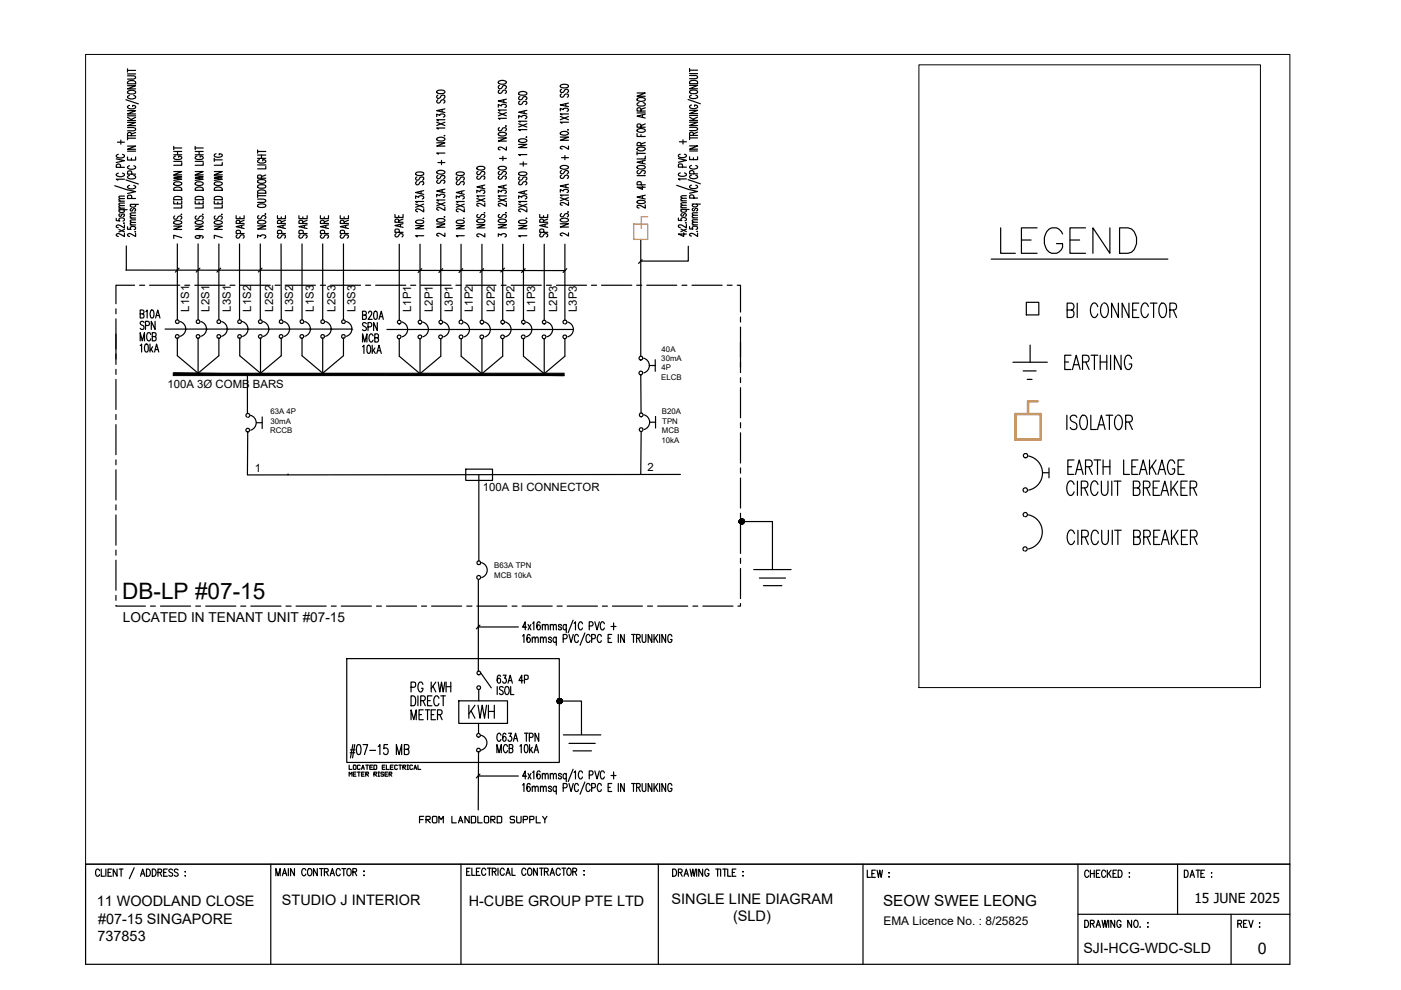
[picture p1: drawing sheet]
<svg xmlns="http://www.w3.org/2000/svg" width="297mm" height="210mm" viewBox="0 0 297 210" stroke-linecap="round" stroke-linejoin="round" font-family="sans-serif">
<defs><g id="words">
<text font-size="4.8" x="25.9" y="126.9">DB-LP #07-15</text>
<text font-size="3.4" x="266.7" y="202.2">0</text>
<text font-size="3.2" x="187.2" y="192.1">SEOW SWEE LEONG</text>
<g font-size="3.1">
<text x="59.8" y="191.9">STUDIO J INTERIOR</text>
<text x="142.4" y="191.6">SINGLE LINE DIAGRAM</text>
<text x="20.5" y="192.2">11 WOODLAND CLOSE</text>
<text x="20.8" y="195.9">#07-15 SINGAPORE</text>
<text x="99.4" y="192.1">H-CUBE GROUP PTE LTD</text>
<text x="155.4" y="195.2">(SLD)</text>
<text x="20.7" y="199.5">737853</text>
</g>
<text font-size="3" x="229.7" y="202">SJI-HCG-WDC-SLD</text>
<g font-size="2.9">
<text x="26.1" y="131.9">LOCATED IN TENANT UNIT #07-15</text>
<text x="253.2" y="191.4">15 JUNE 2025</text>
</g>
<text font-size="2.5" x="187.3" y="196.2">EMA Licence No. : 8/25825</text>
<g font-size="2.4">
<text x="40.1" y="66" transform="rotate(-90 40.1 66)">L1S1</text>
<text x="44.4" y="66" transform="rotate(-90 44.4 66)">L2S1</text>
<text x="48.9" y="66" transform="rotate(-90 48.9 66)">L3S1</text>
<text x="53.3" y="66" transform="rotate(-90 53.3 66)">L1S2</text>
<text x="57.9" y="66" transform="rotate(-90 57.9 66)">L2S2</text>
<text x="62.2" y="66" transform="rotate(-90 62.2 66)">L3S2</text>
<text x="66.5" y="66" transform="rotate(-90 66.5 66)">L1S3</text>
<text x="71.1" y="66" transform="rotate(-90 71.1 66)">L2S3</text>
<text x="75.4" y="66" transform="rotate(-90 75.4 66)">L3S3</text>
<text x="87.2" y="66.2" transform="rotate(-90 87.2 66.2)">L1P1</text>
<text x="91.8" y="66.2" transform="rotate(-90 91.8 66.2)">L2P1</text>
<text x="96" y="66.2" transform="rotate(-90 96 66.2)">L3P1</text>
<text x="100.3" y="66.2" transform="rotate(-90 100.3 66.2)">L1P2</text>
<text x="104.9" y="66.2" transform="rotate(-90 104.9 66.2)">L2P2</text>
<text x="109.1" y="66.2" transform="rotate(-90 109.1 66.2)">L3P2</text>
<text x="113.5" y="66.2" transform="rotate(-90 113.5 66.2)">L1P3</text>
<text x="118.1" y="66.2" transform="rotate(-90 118.1 66.2)">L2P3</text>
<text x="122.3" y="66.2" transform="rotate(-90 122.3 66.2)">L3P3</text>
<text x="35.5" y="82.2">100A 3Ø COMB BARS</text>
<text x="54" y="100">1</text>
<text x="137.3" y="99.8">2</text>
<text x="102.3" y="104.2">100A BI CONNECTOR</text>
</g>
<g font-size="1.7">
<text x="140.2" y="76.5">30mA</text>
<text x="140.3" y="74.6">40A</text>
<text x="140.2" y="80.5">ELCB</text>
<text x="140.3" y="78.5">4P</text>
<text x="57.3" y="87.9">63A 4P</text>
<text x="57.3" y="89.9">30mA</text>
<text x="140.3" y="87.9">B20A</text>
<text x="140.4" y="89.9">TPN</text>
<text x="57.3" y="91.9">RCCB</text>
<text x="140.3" y="93.9">10kA</text>
<text x="140.3" y="91.9">MCB</text>
<text x="104.8" y="120.4">B63A TPN</text>
<text x="104.8" y="122.5">MCB 10kA</text>
</g>
</g></defs>
<!-- layer: PDF_Solid Fills -->
<path d="M36.7 79.1l82.9 .5v-.5zM36.7 79.1l82.9 .5h-82.9z" fill="#000" stroke="#000" stroke-width=".21"/>
<!-- layer: PDF_Geometry -->
<g fill="none" stroke="#000" stroke-width=".25">
<path d="M27 18.2h1.8l-1.8 .6h1.8M27 15.7h1.8M27 14.9h1.8M27 19.4a1.35 1.35 0 0 1 1.8 0 .92 .92 0 0 1-1.5 .4l-.3-.2zM27 16.1h1.5l.3 .3-.1 .2-.4 .2h-1.3M27 14.6v.7M27.1 17.3a1.21 1.21 0 0 1 1.7 .1v.4h-1.8zM92.6 19.4a1.36 1.36 0 0 1 1.7 0 1.05 1.05 0 0 1-1.6 .3zM105.7 17.3a1.38 1.38 0 0 1 1.7 0 1 1 0 0 1-1.7 .3zM105.9 19.1a.36 .36 0 0 0-.3 .3 .36 .36 0 0 0 .3 .4l.4-.1a.63 .63 0 0 1 .4-.5 .63 .63 0 0 1 .7 .2l-.3 .4M105.9 18.1a.36 .36 0 0 0-.3 .4 .36 .36 0 0 0 .3 .3h.3l.5-.6a.41 .41 0 0 1 .5 0 .41 .41 0 0 1 .2 .4l-.3 .2M110 19.6a1.37 1.37 0 0 1 1.7 .1 1.08 1.08 0 0 1-1.7 .3z"/>
<path d="M118.9 18.1a1.42 1.42 0 0 1 1.6 .1 1.08 1.08 0 0 1-1.6 .3zM119 19.9l-.1 .1a.39 .39 0 0 0 .1 .6 .39 .39 0 0 0 .5-.2l.3-.4h.6a.36 .36 0 0 1-.1 .6M119 18.9a.37 .37 0 0 0-.1 .6h.6l.3-.5 .5-.1a.36 .36 0 0 1 .1 .6l-.1 .1M135.1 19.7h1.7l-1.7 .7h1.7M146.2 16h1.4l.3 .3-.3 .3-1.4 .1M146.2 14.5v.7M146.2 18.1h1.7l-1.7 .7h1.7M146.2 15.6h1.7M146.2 14.9h1.7M146.3 19.3a1.37 1.37 0 0 1 1.6 .1v.2a1.3 1.3 0 0 1-1.7 0zM146.3 17.2a1.28 1.28 0 0 1 1.6 .2v.3h-1.7zM24.3 39.4l2.7 .8"/>
<path d="M24.6 33.7l1.8 .4-1.8 .4M24.9 30.1h1.5M25.1 36.7l-.5 .3v.2a1.36 1.36 0 0 0 1.8 0 .38 .38 0 0 0-.4-.5M25.1 32.7l-.5 .3a1.08 1.08 0 0 0 1.8 .2l-.1-.3-.3-.2M25.6 35.5l-.2-.6-.4-.1-.4 .2v.5h1.8M25.6 29.7v.9M26.4 38h-1.8l.4 .2M26.7 38.1l2.6 .9M26.7 21.2l2.6 .8M27 33.3v.6h1.8v-.6M27 31h1.8l-1.8 .7h1.8M27 26h1.8l-1.8 .6h1.8"/>
<path d="M27 23.5h1.8l-1.8 .7h1.8M27 32.1h1.8M27 29.3h1.8M27 25.6h1.8M27 24.6h1.8M27 24.9l1.2 .7M27 27h1.3l.5 .3-.3 .4h-1.5M27 28.9v.7M27.5 22.4l-.5 .2a1.03 1.03 0 0 0 1.7 .3l.1-.3-.3-.2h-.4v.2M27.5 39.3l-.5 .2v.3a1.43 1.43 0 0 0 1.8 0v-.3l-.4-.2M27.5 37.2l-.5 .3a1.12 1.12 0 0 0 1.8 .1l-.1-.3-.3-.1M27.5 35.1l-.5 .3a1.05 1.05 0 0 0 1.7 .3l.1-.3-.4-.3"/>
<path d="M27.5 20.2l-.5 .3a1.08 1.08 0 0 0 1.7 .3l.1-.3-.4-.3M27.9 28.8l-.2-.7h-.5l-.2 .2v.5h1.8M27.9 33.5v.4M27.9 36.9v-.6h-.8l-.1 .6h1.8M28.8 24.9l-1 .4M28.8 28.1l-.9 .3M36.8 36.4h1.7l-1.7 .7h1.7M36.8 34.2h1.7M36.8 32.8h1.7M36.8 31.4h1.7M36.8 37.2l1.7 .3-1.7 .2 1.7 .3-1.7 .3M36.8 32.1h1.7"/>
<path d="M36.8 31v.7M36.9 39.9a1.19 1.19 0 0 1 1.6 .1v.4h-1.7zM36.9 38.7a1.52 1.52 0 0 1 1.6 .1v.2a1.25 1.25 0 0 1-1.7 0zM37.2 33.1l-.4 .2a.97 .97 0 0 0 1.5 .4l.2-.2v-.3l-.6-.1v.2M37.6 32.1v.7M38.5 34.5v.5h-1.7M41.4 36.4h1.7l-1.7 .7h1.7M41.4 34.2h1.7M41.4 32.8h1.7M41.4 31.4h1.7M41.4 37.2l1.7 .3-1.7 .2 1.7 .3-1.7 .3M41.4 32.1h1.7"/>
<path d="M41.4 31v.7M41.5 39.9a1.19 1.19 0 0 1 1.6 .1v.4h-1.7zM41.5 38.7a1.52 1.52 0 0 1 1.6 .1 1.01 1.01 0 0 1-1.6 .3zM41.8 33.1l-.3 .1-.1 .3a1.38 1.38 0 0 0 1.7 0l-.2-.4h-.5v.2M42.2 32.1v.7M43.1 34.5v.5h-1.7M45.4 36.4h1.7l-1.7 .7h1.7M45.4 33.9h1.7M45.4 37.2l1.7 .3-1.7 .2 1.7 .3-1.7 .3M45.4 33.5v.7M45.5 39.9a1.19 1.19 0 0 1 1.6 .1v.4h-1.7zM45.5 38.7a1.52 1.52 0 0 1 1.6 .1 1.01 1.01 0 0 1-1.6 .3z"/>
<path d="M45.8 32.6l-.4 .2a.98 .98 0 0 0 1.6 .3v-.4l-.5-.1v.2M47.1 34.5v.5h-1.7M54.6 32.1h1.8M54.6 35h1.8M54.6 33.6h1.8M54.6 31.8v.7M54.6 32.9h1.8M54.7 39.3a1.57 1.57 0 0 1 1.7 .1 1.08 1.08 0 0 1-1.7 .3zM54.7 38.3a1.57 1.57 0 0 1 1.7 .1 1.08 1.08 0 0 1-1.7 .3zM55 33.9l-.4 .2a.96 .96 0 0 0 1.5 .4l.3-.2-.1-.3-.6-.1v.2M55.4 37.8v-.6h-.7l-.1 .6h1.8M55.4 32.9v.7"/>
<path d="M56.4 35.2v.6h-1.8M56.4 37.1l-1 .3M88.1 36.7a1.4 1.4 0 0 1 1.7 0 .98 .98 0 0 1-1.6 .3zM88.4 38.5a.37 .37 0 0 0-.1 .6 .37 .37 0 0 0 .6-.1l.1-.3a.43 .43 0 0 1 .6-.2 .43 .43 0 0 1 .2 .6l-.2 .1M88.4 37.5a.37 .37 0 0 0-.1 .6 .37 .37 0 0 0 .6-.1l.1-.3a.43 .43 0 0 1 .6-.2 .43 .43 0 0 1 .2 .6l-.2 .1M92.6 24.7v-.5l.6 .3a.58 .58 0 0 1 .6-.3 .58 .58 0 0 1 .5 .4l-.3 .2M92.6 30.3h1.7l-1.7 .7h1.7M92.6 25.9l1.7 .7M92.6 36.4a1.36 1.36 0 0 1 1.7 0 1.01 1.01 0 0 1-1.6 .3zM92.6 29.4a1.36 1.36 0 0 1 1.7 0 1 1 0 0 1-1.6 .3zM92.8 34.5h1.5M92.8 38.2a.38 .38 0 0 0-.1 .6 .38 .38 0 0 0 .7-.1l.3-.5h.4a.35 .35 0 0 1 .2 .3 .35 .35 0 0 1-.2 .4"/>
<path d="M92.8 37.2a.38 .38 0 0 0-.1 .6 .38 .38 0 0 0 .7-.1l.3-.5h.4a.35 .35 0 0 1 .2 .4 .35 .35 0 0 1-.2 .3M92.8 21.2a.38 .38 0 0 0-.1 .6 .38 .38 0 0 0 .7-.2l.3-.4a.44 .44 0 0 1 .6 .2l-.2 .5M92.8 20.2a.38 .38 0 0 0-.1 .6 .38 .38 0 0 0 .7-.1l.3-.5 .5 .1a.37 .37 0 0 1-.1 .6M93.6 34v.9M93.7 23.2v.5M94.2 28.7l-.1 .1M94.3 32.5h-1.7l.3 .2M94.3 27.1h-1.7l.3 .3M94.3 25.4h-1.7l.3 .2M94.3 23.1l-1.7 .4 1.7 .4M94.3 25.9l-1.7 .7M96.8 36.6a1.52 1.52 0 0 1 1.6 .1 1.01 1.01 0 0 1-1.6 .3z"/>
<path d="M97 38.5a.36 .36 0 0 0-.2 .6h.5a.73 .73 0 0 1 1-.5l.1 .3-.2 .3M97 37.5l-.2 .1a.38 .38 0 0 0 0 .4 .38 .38 0 0 0 .3 .2l.2-.1a.73 .73 0 0 1 1-.5l.1 .4-.2 .2M101.2 35.4a1.52 1.52 0 0 1 1.6 .1 .97 .97 0 0 1-1.4 .4l-.3-.1zM101.4 37.3a.36 .36 0 0 0-.2 .6 .68 .68 0 0 0 .9-.6l.6 .1 .1 .3-.2 .3M101.4 36.4a.36 .36 0 0 0-.2 .5 .68 .68 0 0 0 .9-.5l.6 .1 .1 .3-.2 .2M102.2 39.4v.5M102.8 39.2l-1.7 .4 1.7 .4M105.6 29.2h1.8l-1.8 .7h1.8M105.6 23.9l1.8 .7M105.6 22.7v-.5l.7 .3a.56 .56 0 0 1 .6-.4 .56 .56 0 0 1 .5 .5l-.4 .2M105.7 35.4a1.52 1.52 0 0 1 1.7 .1v.3a1.32 1.32 0 0 1-1.8 0zM105.7 28.2a1.52 1.52 0 0 1 1.7 .1v.3a1.4 1.4 0 0 1-1.8 0z"/>
<path d="M105.9 33.6h1.5M105.9 37.3a.36 .36 0 0 0-.2 .6l.5 .1 .5-.7h.4a.35 .35 0 0 1 .3 .4 .35 .35 0 0 1-.3 .3M105.9 36.4a.36 .36 0 0 0-.2 .5l.5 .1a.73 .73 0 0 1 1.1-.5 .33 .33 0 0 1 .1 .3 .33 .33 0 0 1-.3 .2M105.9 27.1a.36 .36 0 0 0-.2 .6h.5l.3-.5a.41 .41 0 0 1 .6-.1 .41 .41 0 0 1 .2 .6l-.2 .1M106.6 33.1v.9M106.8 21.2v.5M106.8 39.4v.5M107.3 26.7h.1h-.2M107.4 39.2l-1.8 .4 1.8 .4M107.4 31.1v.7l-1.3-.6-.5 .2 .1 .3 .3 .1M107.4 25.1h-1.8l.4 .2M107.4 23.3h-1.8l.4 .3"/>
<path d="M107.4 21l-1.8 .4 1.8 .4M107.4 23.9l-1.8 .7M110 30.6h1.7l-1.7 .7h1.7M110 26.3l1.7 .6M110 25v-.5l.6 .3a.57 .57 0 0 1 .6-.3 .57 .57 0 0 1 .5 .4l-.3 .3M110 36.6a1.57 1.57 0 0 1 1.7 .1 1.08 1.08 0 0 1-1.7 .3zM110 29.6a1.57 1.57 0 0 1 1.7 .1v.2a1.36 1.36 0 0 1-1.7 0zM110.2 34.8h1.5M110.2 38.5a.36 .36 0 0 0-.2 .6h.6l.4-.5a.44 .44 0 0 1 .7 .2l-.3 .4M110.2 37.5l-.2 .1a.38 .38 0 0 0 0 .4 .38 .38 0 0 0 .4 .2l.2-.1a.62 .62 0 0 1 .4-.5 .62 .62 0 0 1 .7 .1l-.3 .5M110.2 21.5l-.2 .1a.38 .38 0 0 0 0 .4 .38 .38 0 0 0 .4 .2l.3-.2 .2-.4h.7a.36 .36 0 0 1-.2 .6M110.2 20.5a.39 .39 0 0 0-.2 .6h.5l.4-.5 .5-.1a.36 .36 0 0 1 .2 .6l-.2 .1"/>
<path d="M110.9 34.3v.9M111.1 23.5v.5M111.6 29l.1 .1h-.2M111.7 26.3l-1.7 .6M111.7 32.8h-1.7l.3 .2M111.7 27.5h-1.7l.3 .2M111.7 25.7h-1.7l.3 .2M111.7 23.4l-1.7 .4 1.7 .4M118.8 29.1h1.7l-1.7 .6h1.7M118.8 24.7l1.7 .7M118.8 23.5v-.5l.7 .2a.58 .58 0 0 1 .5-.3 .58 .58 0 0 1 .5 .5l-.3 .2M118.8 35.4a1.36 1.36 0 0 1 1.7 0v.2a1.35 1.35 0 0 1-1.7 0z"/>
<path d="M118.8 28.2a1.36 1.36 0 0 1 1.7 0v.2a1.35 1.35 0 0 1-1.7 0zM119 37.1a.39 .39 0 0 0-.1 .7 .39 .39 0 0 0 .6-.2l.3-.4 .5-.1a.36 .36 0 0 1 .2 .4 .36 .36 0 0 1-.2 .3M119 36.2a.34 .34 0 0 0-.1 .5l.5 .1 .4-.5 .5-.1a.36 .36 0 0 1 .2 .3 .36 .36 0 0 1-.2 .4M119 33.4h1.5M119.8 33v.9M120 22v.5M120 39.2v.5M120.4 27.5h.1h-.1M120.5 39.1l-1.7 .3 1.7 .4M120.5 31v.7l-.8-.6-.6-.1a.3 .3 0 0 0-.3 .3 .3 .3 0 0 0 .4 .3M120.5 25.9h-1.7l.3 .2M120.5 24.2h-1.7l.3 .2"/>
<path d="M120.5 21.9l-1.7 .4 1.7 .3M120.5 24.7l-1.7 .7M135.1 32.2v.6M135.1 28.3v.6h1.7M135.1 37.2h1.7M135.1 32.5h1.7M135.1 23.9h1.7M135.1 35.3a1.46 1.46 0 0 1 1.7 .1 1.1 1.1 0 0 1-1.7 .3zM135.1 31.4a1.42 1.42 0 0 1 1.7 .1 .98 .98 0 0 1-1.5 .4l-.2-.2zM135.1 27.5a1.38 1.38 0 0 1 1.7 0 .86 .86 0 0 1-1.3 .5 .38 .38 0 0 1-.4-.5zM135.1 20.9a1.46 1.46 0 0 1 1.7 .1v.2a1.36 1.36 0 0 1-1.7 0zM135.3 36.2h-.2a.4 .4 0 0 0 .2 .6 .4 .4 0 0 0 .5-.2l.2-.4h.6l.2 .2v.2l-.2 .3"/>
<path d="M135.5 21.8l-.4 .1v.3a1.43 1.43 0 0 0 1.7 0l-.1-.3-.3-.1M135.9 28.6v.3M135.9 30.9l-.1-.6h-.7v.6h1.7M135.9 27l-.1-.6h-.7v.6h1.7M135.9 23.5l-.1-.5-.2-.2-.5 .2v.5h1.7M136 39.2l-.2-.6h-.7v.6h1.7M136.2 24.4v.5M136.2 34.1v.5M136.2 39.4v.8l-1.1-.5h1.7M136.8 30.2l-.9 .3M136.8 26.3l-.9 .3M136.8 22.8l-.9 .4"/>
<path d="M136.8 34l-1.7 .4 1.7 .4M136.8 33.1v.6h-1.7M136.8 24.2l-1.7 .4 1.7 .4M143.5 39.3l2.6 .9M143.8 33.6l1.7 .4-1.7 .4M144 30.1h1.5M144.2 36.7l-.3 .1-.1 .3a1.38 1.38 0 0 0 1.7 0l-.1-.3-.3-.1M144.2 32.7l-.4 .2a.47 .47 0 0 0 .7 .5l.9-.2 .1-.3-.4-.2M144.7 35.4l-.1-.6h-.7l-.1 .6h1.7M144.8 29.6v.9M145.5 37.9h-1.7l.4 .3M145.9 38.1l2.6 .9"/>
<path d="M145.9 21.1l2.6 .9M146.2 24.8l1.1 .7M146.2 27h1.2l.5 .3-.1 .2-.4 .2h-1.2M146.2 28.9v.7M146.2 33.2v.7h1.7v-.7M146.2 30.9h1.7l-1.7 .7h1.7M146.2 25.9h1.7l-1.7 .7h1.7M146.2 23.4h1.7l-1.7 .7h1.7M146.2 25.5h1.7M146.2 32h1.7M146.2 29.2h1.7M146.2 24.5h1.7"/>
<path d="M146.6 22.3l-.4 .2a1.01 1.01 0 0 0 1.6 .3l.1-.3-.3-.2h-.3v.2M146.6 39.3l-.4 .2a1.03 1.03 0 0 0 1.6 .3v-.4l-.3-.1M146.6 37.1l-.4 .3a1.01 1.01 0 0 0 1.6 .3l.1-.3-.4-.3M146.6 35.1l-.4 .2a1.05 1.05 0 0 0 1.6 .3l.1-.3-.4-.2M146.6 20.2l-.4 .2a.92 .92 0 0 0 1.4 .4l.2-.1 .1-.3-.4-.2M147 33.5v.4M147 28.7l-.1-.6h-.6l-.1 .6h1.7M147.1 36.9l-.1-.6h-.7l-.1 .6h1.7M147.9 28l-.9 .4M147.9 24.8l-1 .5M24.6 46.3v.5h.8h-.1a.56 .56 0 0 1 .4-.7 .56 .56 0 0 1 .7 .4l-.1 .3-.2 .1M25.2 48.6l1.2 .6"/>
<path d="M25.2 44.1h1.2M25.2 42.7h1.2M25.2 44.5h1.8M25.5 45.4l-.3 .1 .3 .4 .2-.2 .2-.3h.4l.1 .3-.3 .2M25.5 44.5l-.3 .2a.62 .62 0 0 0 .6 .4 .62 .62 0 0 0 .6-.4l-.3-.2M26.3 47.3h-.1M26.4 43.6h-1.1l-.1 .3 .4 .2M26.4 43.1h-1.1l-.1 .2 .4 .3M26.4 42.1h-1.1l-.1 .3 .4 .3M26.4 41.6h-1.1l-.1 .3 .4 .2M26.4 49.5v.7l-1.2-.7-.4 .1-.2 .3 .5 .2M26.4 47.7v.7l-1.1-.7a.34 .34 0 0 0-.5 0 .34 .34 0 0 0 0 .5l.3 .1"/>
<path d="M26.4 48.6l-1.2 .6M26.7 57.3l93.1 .1M26.8 52.1v5.2M27 40.2l1.8 .4-1.8 .4M27 48.1v.5h.7a.54 .54 0 0 1 .4-.7 .54 .54 0 0 1 .7 .4l-.1 .3-.3 .1M27.6 47.7h1.2M27.6 46.2h1.2M27.6 43.3h1.7M27.9 44.2l-.3 .2 .1 .3h.3l.3-.4 .2-.1 .3 .2-.1 .3-.2 .1M27.9 43.3l-.3 .2a.61 .61 0 0 0 .6 .4 .61 .61 0 0 0 .6-.4l-.3-.2M27.9 42.1v-.6l-.5-.1-.4 .2v.5h1.8M28.7 49.1l-.1 .1"/>
<path d="M28.8 49.5v.7l-.9-.5a.42 .42 0 0 0-.5-.2 .42 .42 0 0 0-.3 .5l.4 .1M28.8 47.2h-1.1l-.1 .2 .3 .3M28.8 46.6h-.9l-.3 .2 .3 .4M28.8 45.7h-1.1l-.1 .3 .3 .2M28.8 45.1h-.9l-.3 .2 .3 .4M36.8 47.9h1.7l-1.7 .7h1.7M36.8 42.6v.6h1.7v-.6M36.9 41.8a1.32 1.32 0 0 1 1.6 .2v.3h-1.7zM36.9 47a1.32 1.32 0 0 1 1.6 .1 .96 .96 0 0 1-1.5 .3l-.2-.1zM37 45.8a.39 .39 0 0 0-.1 .6 .39 .39 0 0 0 .7-.1l.1-.3a.43 .43 0 0 1 .6-.2 .43 .43 0 0 1 .2 .6l-.2 .1M37.6 51.7v16.1M37.6 42.9v.3"/>
<path d="M38 56.9l-.8 .8M38.5 45.4l-.1 .1M38.5 50.4l-1.7-.5v.7M38.5 43.5v.6h-1.7M41.4 47.9h1.7l-1.7 .7h1.7M41.4 42.6v.6h1.7v-.6M41.5 41.8a1.32 1.32 0 0 1 1.6 .2v.3h-1.7zM41.5 47a1.32 1.32 0 0 1 1.6 .1 1.01 1.01 0 0 1-1.6 .3zM41.6 45.8a.39 .39 0 0 0-.1 .6h.5a.73 .73 0 0 1 1-.5l.1 .3-.2 .3M42 49.9l.4 .2a.49 .49 0 0 1-.4 .5 .49 .49 0 0 1-.6-.3 1.16 1.16 0 0 1 1.7 0l-.2 .2M42 51.7v16.1M42.2 42.9v.3"/>
<path d="M42.4 56.9l-.8 .8M43 45.4l.1 .1h-.2M43.1 43.5v.6h-1.7M45.4 47.9h1.7l-1.7 .7h1.7M45.4 42.6v.6h1.7v-.6M45.5 41.8a1.32 1.32 0 0 1 1.6 .2v.3h-1.7zM45.5 47a1.32 1.32 0 0 1 1.6 .1 1.01 1.01 0 0 1-1.6 .3zM45.6 45.8a.39 .39 0 0 0-.1 .6 .39 .39 0 0 0 .7-.1l.1-.3a.41 .41 0 0 1 .6-.2 .41 .41 0 0 1 .1 .6l-.1 .1M46.2 42.9v.3M46.4 51.7v16.1M46.8 56.9l-.8 .8M47 45.4l.1 .1h-.1"/>
<path d="M47.1 50.4l-1.7-.5v.7M47.1 43.5v.6h-1.7M50.1 45.7v.7h1.7v-.7M50.3 49.8a.38 .38 0 0 0-.1 .6 .38 .38 0 0 0 .6-.1l.3-.5h.4l.3 .2-.3 .5M50.8 51.7v16.1M50.9 46v.4M50.9 47.4l-.1-.6h-.6l-.1 .6h1.7M51 49.5l-.1-.6h-.7l-.1 .6h1.7M51.2 47.8v.5M51.8 46.7l-.9 .4M51.8 47.7l-1.7 .4 1.7 .4M54.6 47.9h1.8l-1.8 .7h1.8"/>
<path d="M54.6 41.5h1.8M54.6 47a1.44 1.44 0 0 1 1.8 0 .87 .87 0 0 1-1.4 .4l-.3-.1zM54.6 42.2h1.2l.5 .2 .1 .2-.3 .3h-1.5M54.6 41.1v.8M54.6 50.4v-.6l.7 .3a.57 .57 0 0 1 .6-.3 .57 .57 0 0 1 .5 .4l-.4 .3M54.7 40.5a1.33 1.33 0 0 1 1.7 .1v.4h-1.8zM54.7 43.4a1.46 1.46 0 0 1 1.7 .1 1.1 1.1 0 0 1-1.7 .3zM54.9 45.7a.36 .36 0 0 0-.2 .6l.5 .1 .5-.7h.4a.35 .35 0 0 1 .3 .4 .35 .35 0 0 1-.3 .3M55.2 51.7v16.1M55.5 56.9l-.7 .8M56.3 45.3l-.1 .1M58.8 45.7v.7h1.7v-.7"/>
<path d="M59.1 49.8a.38 .38 0 0 0-.2 .6 .38 .38 0 0 0 .6-.1l.4-.5h.4l.2 .2-.2 .5M59.6 51.7v16.1M59.6 47.4l-.1-.6h-.6l-.1 .6h1.7M59.6 46v.4M59.7 49.5l-.1-.6h-.7l-.1 .6h1.7M60 47.8v.5M60.5 47.7l-1.7 .4 1.7 .4M60.5 46.7l-.9 .4M63.4 45.7v.7h1.7v-.7M63.6 49.8a.36 .36 0 0 0-.2 .3 .36 .36 0 0 0 .2 .4l.4-.1 .5-.6a.44 .44 0 0 1 .6 .2l-.2 .5M64 51.7v16.1M64.2 46v.4"/>
<path d="M64.2 47.4l-.1-.6h-.7v.6h1.7M64.3 49.5l-.1-.6h-.8v.6h1.7M64.5 47.8v.5M65.1 46.7l-.9 .4M65.1 47.7l-1.7 .4 1.7 .4M67.9 45.7v.7h1.7v-.7M68.2 49.8a.38 .38 0 0 0-.1 .6 .38 .38 0 0 0 .6-.1l.1-.3a.43 .43 0 0 1 .6-.2 .43 .43 0 0 1 .2 .6l-.2 .1M68.4 51.7v16.1M68.8 47.4l-.2-.6-.3-.1-.4 .3v.4h1.7M68.8 46v.4M68.8 49.5v-.6h-.8l-.1 .6h1.7M69.1 47.8v.5"/>
<path d="M69.6 47.7l-1.7 .4 1.7 .4M69.6 46.7l-.8 .4M72.1 45.7v.7h1.8v-.7M72.4 49.8a.36 .36 0 0 0-.3 .3 .36 .36 0 0 0 .3 .4l.3-.1a.74 .74 0 0 1 1.1-.5 .34 .34 0 0 1-.2 .6M72.8 51.7v16.1M73 47.4l-.1-.6h-.7l-.1 .6h1.8M73 46v.4M73.1 49.5l-.1-.6h-.8l-.1 .6h1.8M73.3 47.8v.5M73.9 47.7l-1.8 .4 1.8 .4M73.9 46.7l-.9 .4M83.7 45.5v.6h1.8v-.6"/>
<path d="M84 49.5a.38 .38 0 0 0-.1 .7 .38 .38 0 0 0 .6-.2l.3-.4 .4-.1a.37 .37 0 0 1 .3 .4 .37 .37 0 0 1-.3 .3M84.5 47.1v-.5h-.7l-.1 .5h1.8M84.5 45.7v.4M84.7 49.3l-.2-.7h-.7l-.1 .7h1.8M84.7 51.8v16.1M84.9 47.6v.5M85.5 47.4l-1.8 .4 1.8 .4M85.5 46.4l-1 .4M88.1 47a1.32 1.32 0 0 1 1.7 0 1 1 0 0 1-1.6 .2zM88.1 42.1v-.6l.7 .3a.57 .57 0 0 1 .5-.3 .57 .57 0 0 1 .5 .4l-.3 .3M88.1 47.8h1.7l-1.7 .7h1.7M88.1 43.3l1.7 .6"/>
<path d="M89.1 51.8v16.1M89.3 40.6v.4M89.4 57l-.7 .8M89.8 46.3h-.1M89.8 43.3l-1.7 .6M89.8 50h-1.7l.3 .2M89.8 44.2v.7l-1-.5a.33 .33 0 0 0-.6 0 .33 .33 0 0 0 .2 .5h.1M89.8 42.7h-1.7l.3 .3M89.8 40.4l-1.7 .4 1.7 .4M92.6 41.7v-.5l.6 .3a.58 .58 0 0 1 .6-.3 .58 .58 0 0 1 .5 .4l-.3 .3M92.6 47.5h1.7l-1.7 .7h1.7M92.6 43l1.7 .6"/>
<path d="M92.6 46.6a1.44 1.44 0 0 1 1.7 0 1.01 1.01 0 0 1-1.6 .3zM93.5 51.8v16.1M93.7 40.2v.6M93.9 57l-.8 .8M94.2 45.9l-.1 .1M94.3 49.4v.7l-1.1-.6h-.4l-.2 .4 .4 .1M94.3 43.9v.7l-1.4-.7-.3 .3v.2l.4 .2M94.3 42.4h-1.7l.3 .3M94.3 40.1l-1.7 .4 1.7 .4M94.3 43l-1.7 .6M96.7 42.1v-.6l.7 .3a.55 .55 0 0 1 .5-.3 .55 .55 0 0 1 .5 .4l-.3 .3M96.7 47.8h1.7l-1.7 .7h1.7"/>
<path d="M96.7 43.3l1.7 .6M96.8 46.8a1.41 1.41 0 0 1 1.6 .2 1.03 1.03 0 0 1-1.6 .2zM97.8 51.8v16.1M97.9 40.6v.4M98.1 57l-.8 .8M98.3 46.3h.1M98.4 50h-1.7l.4 .2M98.4 44.2v.7l-.8-.5-.4-.1-.4 .1v.4l.3 .1M98.4 42.7h-1.7l.4 .3M98.4 40.4l-1.7 .4 1.7 .4M98.4 43.3l-1.7 .6M101.1 40.9v-.5l.7 .3a.5 .5 0 0 1 .5-.4 .5 .5 0 0 1 .4 .6l-.2 .1"/>
<path d="M101.1 47.6h1.7l-1.7 .7h1.7M101.1 42.1l1.7 .7M101.1 46.7a1.39 1.39 0 0 1 1.7 0 .91 .91 0 0 1-1.4 .4l-.3-.1zM101.4 45.5a.36 .36 0 0 0-.2 .5l.5 .1a.74 .74 0 0 1 1-.5l.1 .3-.2 .3M102.2 51.8v16.1M102.5 57l-.7 .8M102.7 45.1h-.1M102.8 49.5v.7l-.8-.5-.6-.1-.2 .1-.1 .3 .4 .2M102.8 43.1v.6l-1-.5a.36 .36 0 0 0-.6-.1 .36 .36 0 0 0 0 .6h.3M102.8 41.5h-1.7l.3 .3M102.8 42.1l-1.7 .7M105.6 47.6h1.8l-1.8 .7h1.8"/>
<path d="M105.6 42.1l1.8 .7M105.6 46.7a1.4 1.4 0 0 1 1.8 0v.3a1.4 1.4 0 0 1-1.8 0zM105.6 50.1v-.5l.7 .3a.57 .57 0 0 1 .6-.4 .57 .57 0 0 1 .5 .5l-.4 .2M105.6 40.9v-.5l.7 .3a.56 .56 0 0 1 .6-.4 .56 .56 0 0 1 .5 .5l-.4 .2M105.9 45.5a.36 .36 0 0 0-.2 .5l.5 .1 .3-.5a.41 .41 0 0 1 .6-.1 .41 .41 0 0 1 .2 .5l-.2 .2M106.6 51.8v16.1M106.9 56.9l-.7 .8M107.3 45.1h.1h-.2M107.4 43.1v.6l-1.1-.5h-.6l-.1 .3 .4 .2M107.4 41.5h-1.8l.4 .3M107.4 42.1l-1.8 .7M110 47.8h1.7l-1.7 .7h1.7"/>
<path d="M110 43.3l1.7 .6M110 42.1v-.6l.6 .3a.57 .57 0 0 1 .6-.3 .57 .57 0 0 1 .5 .4l-.3 .3M110 46.8a1.46 1.46 0 0 1 1.7 .2 1.13 1.13 0 0 1-1.7 .1zM111 51.8v16.1M111.1 40.6v.4M111.3 57l-.7 .8M111.6 46.3h.1h-.2M111.7 43.3l-1.7 .6M111.7 50h-1.7l.3 .2M111.7 44.2v.7l-.8-.5-.6-.1a.31 .31 0 0 0-.3 .3 .31 .31 0 0 0 .4 .3M111.7 42.7h-1.7l.3 .3M111.7 40.4l-1.7 .4 1.7 .4"/>
<path d="M114.4 45.5v.6h1.7v-.6M114.7 49.5a.37 .37 0 0 0-.2 .7 .37 .37 0 0 0 .7-.2l.1-.3a.4 .4 0 0 1 .6-.1 .4 .4 0 0 1 0 .6M115.2 45.7v.4M115.2 47.1v-.5h-.7l-.1 .5h1.7M115.3 49.3l-.1-.7h-.7l-.1 .7h1.7M115.4 51.8v16.1M115.6 47.6v.5M116.1 46.4l-.9 .4M116.1 47.4l-1.7 .4 1.7 .4M118.8 47.4h1.7l-1.7 .7h1.7M118.8 41.9l1.7 .7M118.8 40.8v-.6l.7 .3a.57 .57 0 0 1 .5-.4 .57 .57 0 0 1 .5 .5l-.3 .2"/>
<path d="M118.8 46.6a1.36 1.36 0 0 1 1.7 0 1.03 1.03 0 0 1-1.6 .3zM119 45.3a.38 .38 0 0 0-.1 .6 .38 .38 0 0 0 .6-.1l.3-.4 .5-.1a.36 .36 0 0 1 .2 .3 .36 .36 0 0 1-.2 .4M119.8 51.8v16.1M120.2 57l-.8 .8M120.4 44.9l.1 .1h-.1M120.5 49.4v.6l-.8-.5-.6-.1a.32 .32 0 0 0-.3 .3 .32 .32 0 0 0 .4 .3M120.5 42.9v.6a1.86 1.86 0 0 0-1.4-.5h-.2l-.1 .3 .4 .2M120.5 41.4h-1.7l.3 .2M120.5 41.9l-1.7 .7M135.1 42.6l.7-.1 .9 .1v.4l-.7 .2a.89 .89 0 0 1-.9-.3zM135.9 50.8v24.8M136.2 55.1l-.8 .7"/>
<path d="M136.2 41.5v.5M136.8 43.4v.7a1.86 1.86 0 0 0-1.4-.6l-.3 .1v.3l.4 .2M136.8 41.4l-1.7 .4 1.7 .4M143.8 46.2v.5h.7a.55 .55 0 0 1 .4-.6 .55 .55 0 0 1 .6 .3l-.1 .3-.2 .1M144.4 44.4h1.7M144.4 48.6l1.1 .5M144.4 44.1h1.1M144.4 42.6h1.1M144.6 45.3l-.2 .2 .1 .3h.3l.2-.4 .3-.1 .2 .2-.1 .3h-.1M144.6 44.4l-.2 .2a.62 .62 0 0 0 .5 .4 .62 .62 0 0 0 .6-.4l-.2-.2M145 49.4v.7l-1.2-.5h1.7M145.4 47.2v.1"/>
<path d="M145.5 48.6l-1.1 .5M145.5 47.6v.7l-1-.6a.35 .35 0 0 0-.5 0 .35 .35 0 0 0 0 .5h.2M145.5 43.5l-1 .1-.1 .2 .3 .3M145.5 43l-1.1 .1 .3 .4M145.5 42l-1 .1-.1 .3 .3 .2M145.5 41.5l-1 .1-.1 .2 .3 .2M145.9 52.2v3.2h-10M146.2 48v.5h.7a.33 .33 0 0 1 .1-.5l.8 .1v.4l-.2 .1M146.2 40.2l1.7 .4-1.7 .4M146.8 43.3h1.7M146.8 47.7h1.1M146.8 46.2h1.1"/>
<path d="M147 44.2l-.2 .2 .2 .3 .4-.5h.4a.31 .31 0 0 1-.2 .5M147 43.3l-.2 .2a.59 .59 0 0 0 .5 .4 .59 .59 0 0 0 .6-.4l-.3-.2M147.1 42v-.4l-.2-.2h-.6l-.1 .6h1.7M147.8 49v.1M147.9 47.1l-1 .1-.1 .2 .3 .3M147.9 46.6h-1l-.1 .3 .3 .2M147.9 45.6l-1 .1-.1 .2 .3 .3M147.9 45.1h-1l-.1 .3 .3 .2M147.9 49.4v.7l-1-.6h-.5l-.2 .4 .4 .1M210.1 54.9h37.5M212.2 48.3v5.4h3.1M216.6 50.9h2"/>
<path d="M219.9 48.3h-3.3v5.4h3.3M225.3 49.6a1.87 1.87 0 0 0-1.8-1.4 1.87 1.87 0 0 0-1.8 1.4 3 3 0 0 0 1.3 4.1 1.84 1.84 0 0 0 2.3-2h-1.3M226.9 50.9h2M230.2 48.3h-3.3v5.4h3.3M235.3 48.3v5.4l-3.6-5.4v5.4M237.4 48.3h1.8a2.61 2.61 0 0 1 1.8 3.4 2.28 2.28 0 0 1-1.8 2h-1.8zM24.6 65.5v1M24.6 67.6v9.7M24.6 78.3v1.1M28.5 60.5h-3.9v3.9M29.6 60.5h1.1M29.7 66.5h.5l.3 .2v.4l-.3 .3h-.5v-1.7l.8 .2v.5l-.3 .1"/>
<path d="M29.7 72.3v-1.8l.5 1.8 .4-1.8v1.8M29.7 73.3l.3-.4v1.7M30.5 68.4a.41 .41 0 0 0-.6-.2 .41 .41 0 0 0 .1 .7l.3 .1a.45 .45 0 0 1 .1 .7 .45 .45 0 0 1-.7-.1M30.8 73l.3-.1a1.03 1.03 0 0 1 .3 1.4l-.1 .3h-.3a1.32 1.32 0 0 1-.2-1.6zM30.8 69l.8-.1-.1-.7-.7-.1v1.8M30.9 66.1l.3-.4v1.7M31.7 60.5h6.4M31.8 72.9v1.7M32 70.9a.46 .46 0 0 0-.6-.4 .46 .46 0 0 0-.3 .7v.4a.46 .46 0 0 0 .3 .7 .46 .46 0 0 0 .6-.5M32 74l.4 .6M32 65.8l.3-.1a1.16 1.16 0 0 1 0 1.7h-.3l-.2-.7zM32.3 71.4l.7 .1v.6l-.2 .2h-.5v-1.8l.7 .1 .1 .4-.3 .4"/>
<path d="M32.4 73.5l-.6 .8M32.8 74.6l.4-1.7 .5 1.7M32.9 68.1v1.8l-.8-1.8v1.8M32.9 74.1h.6M33 67.4l.5-1.7 .4 1.7M33.2 66.9h.5M35 69.8h4.3M38.2 68.2a1.62 1.62 0 0 1 1.2 1.5 1.62 1.62 0 0 1-1.2 1.6M39.2 60.5h1M39.4 69.8h4.3M41.3 60.5h6.4M42.6 68.2a1.62 1.62 0 0 1 1.2 1.5 1.62 1.62 0 0 1-1.2 1.6"/>
<path d="M43.8 69.8h4.3M47 68.2a1.62 1.62 0 0 1 1.2 1.5 1.62 1.62 0 0 1-1.2 1.6M48.2 69.8h4.3M48.8 60.5h1M50.9 60.5h6.4M51.4 68.2a1.64 1.64 0 0 1 1.2 1.5 1.64 1.64 0 0 1-1.2 1.6M52.5 79.6v8.1M52.6 69.8h4.3M55.8 68.2a1.64 1.64 0 0 1 1.2 1.5 1.64 1.64 0 0 1-1.2 1.6M57 69.8h8.8M58.3 60.5h1.1M60.2 68.2a1.64 1.64 0 0 1 1.2 1.5 1.64 1.64 0 0 1-1.2 1.6"/>
<path d="M60.5 60.5h6.4M64.6 68.2a1.62 1.62 0 0 1 1.2 1.5 1.62 1.62 0 0 1-1.2 1.6M65.8 69.8h4.4M67.9 60.5h1.1M69 68.2a1.62 1.62 0 0 1 1.2 1.5 1.62 1.62 0 0 1-1.2 1.6M70 60.5h6.4M70.2 69.8h4.4M73.4 68.2a1.62 1.62 0 0 1 1.2 1.5 1.62 1.62 0 0 1-1.2 1.6M76.9 66.8l.7 .2v.5l-.2 .2h-.5v-1.7h.5l.2 .2v.4l-.2 .2M76.9 72.5v-1.7l.4 1.7 .5-1.7v1.7M76.9 73.5l.3-.3v1.7M77.5 60.5h1.1"/>
<path d="M77.7 68.6a.41 .41 0 0 0-.7-.2 .41 .41 0 0 0 .1 .7l.4 .3a.43 .43 0 0 1 0 .6 .43 .43 0 0 1-.6-.1M77.9 73.3l.3-.1a1.11 1.11 0 0 1-.1 1.7 1.54 1.54 0 0 1-.2-1.6zM78 69.3l.7-.1v-.7l-.7-.1v1.7M78.1 66.4l.1-.3 .4-.1 .2 .5-.8 1.2h.9M78.9 73.2v1.7M79.1 71.2l-.3-.4a.93 .93 0 0 0-.6 .9 .93 .93 0 0 0 .6 .8l.3-.4M79.2 74.3l.4 .6M79.4 66.1l.3-.1a.81 .81 0 0 1 .3 1l-.1 .6-.3 .1a1.41 1.41 0 0 1-.2-1.6zM79.5 71.6l.6 .1 .1 .5-.2 .3h-.5v-1.7h.5l.2 .2v.3l-.2 .3M79.5 73.8l-.6 .8M79.6 60.5h6.4M79.9 74.9l.5-1.7 .4 1.7"/>
<path d="M80 68.4v1.7l-.8-1.7v1.7M80.1 74.4h.6M80.4 67.7l.4-1.7 .5 1.7M80.5 67.1h.6M82 69.9h4.4M85.3 68.3a1.64 1.64 0 0 1 1.1 1.5 1.64 1.64 0 0 1-1.1 1.6M86.5 69.9h4.3M87.1 60.5h1M89.2 60.5h6.4M89.7 68.3a1.62 1.62 0 0 1 1.1 1.5 1.62 1.62 0 0 1-1.1 1.6M90.9 69.9h8.6M94 68.3a1.62 1.62 0 0 1 1.2 1.5 1.62 1.62 0 0 1-1.2 1.6"/>
<path d="M96.7 60.5h1.1M97.5 68.6a.41 .41 0 0 1 0-.6 .41 .41 0 0 1 .6 .1 .41 .41 0 0 1-.4 .6M98.3 68.3a1.64 1.64 0 0 1 1.2 1.5 1.64 1.64 0 0 1-1.1 1.6M98.8 60.5h6.4M99.6 69.9h4.3M102.8 68.3a1.64 1.64 0 0 1 1.2 1.5 1.64 1.64 0 0 1-1.2 1.6M104 69.9h4.3M106.3 60.5h1M107.2 68.3a1.62 1.62 0 0 1 1.2 1.5 1.62 1.62 0 0 1-1.2 1.6M108.4 60.5h6.4M108.4 69.9h4.3M111.6 68.3a1.62 1.62 0 0 1 1.2 1.5 1.62 1.62 0 0 1-1.2 1.6"/>
<path d="M112.8 69.9h4.3M115.9 60.5h1M116 68.3a1.62 1.62 0 0 1 1.2 1.5 1.62 1.62 0 0 1-1.2 1.6M117.2 69.9h4.3M118 60.5h6.4M119.6 68.6a.41 .41 0 0 1-.1-.6 .41 .41 0 0 1 .7 .1 .41 .41 0 0 1-.4 .6M120.4 68.3a1.62 1.62 0 0 1 1.2 1.5 1.62 1.62 0 0 1-1.2 1.6M125.4 60.5h1.1M127.5 60.5h6.4M135 60.5h1.1M136.5 75.9a1.62 1.62 0 0 1 1.2 1.6 1.62 1.62 0 0 1-1.2 1.6M137.1 60.5h6.4"/>
<path d="M137.7 77.5h1.2M138.9 76.3v2.4M144.6 60.5h1M146.7 60.5h6.4M154.2 60.5h1M156.3 60.5h.7v5.7M157 67.2v1.1M157 69.3v9.7M214.8 76.8h7.2M216.9 78.6h2.8M217.6 64.1h2.6v2.7h-2.6zM218.4 73.2v3.6"/>
<path d="M225.7 76.8h.9M226.3 65.7h.9a.87 .87 0 0 1 .5 .8 .87 .87 0 0 1-.5 .8h-.9v-3h.9a.78 .78 0 0 1 .5 .7 .78 .78 0 0 1-.5 .7M227.1 75.3h-1.4v3h1.4M227.4 78.3l.8-3 .8 3M227.7 77.3h1M228.4 64.3v3M229.5 76.8h.9a.76 .76 0 0 0 .5-.8 .76 .76 0 0 0-.5-.7h-.9v3M230.2 76.8l.7 1.5M231.3 75.3h1.5M232 75.3v3M232.7 65a.76 .76 0 0 0-.9-.7 2.14 2.14 0 0 0 0 3 .75 .75 0 0 0 .9-.7M233.3 76.8h1.4"/>
<path d="M233.3 75.3v3M234 64.3a1.15 1.15 0 0 1 1 1.5 1.15 1.15 0 0 1-1 1.5 2.19 2.19 0 0 1-.2-2.9M234.7 75.3v3M235.5 75.3v3M237.1 64.3v3l-1.4-3v3M237.7 75.3v3l-1.4-3v3M239.4 64.3v3l-1.5-3v3M239.9 76a.7 .7 0 0 0-.7-.7 .7 .7 0 0 0-.7 .7 2.1 2.1 0 0 0 .5 2.3 .87 .87 0 0 0 .9-1.1h-.5M240.1 65.7h.8M241.5 64.3h-1.4v3h1.4M243.5 65l-.2-.4-.5-.4a1.59 1.59 0 0 0-.8 2.1 .86 .86 0 0 0 1.1 .9l.4-.6M243.9 64.3h1.4"/>
<path d="M244.6 64.3v3M246.1 64.4l.2-.1a.94 .94 0 0 1 1 1.1 2.03 2.03 0 0 1-.6 1.9 .96 .96 0 0 1-1-1.1 2.21 2.21 0 0 1 .4-1.8zM248 65.7h.9a.77 .77 0 0 0 .6-.7 .77 .77 0 0 0-.6-.7h-.9v3M248.8 65.7l.7 1.6M24.6 80.4v6.4M24.6 87.9v1M24.6 90v6.4M24.6 97.5v1M24.6 99.6v6.4M52.3 88.4a.41 .41 0 0 1 0-.7 .41 .41 0 0 1 .6 .2 .41 .41 0 0 1-.3 .6M52.5 91.6v9M53.1 88.1a1.64 1.64 0 0 1 1.2 1.5 1.64 1.64 0 0 1-1.1 1.6"/>
<path d="M54.4 89.6h1.2M55.6 88.4v2.5M98.7 99.5h5.7v2.4h-5.7zM135.9 91.5v9M136.5 87.9a1.62 1.62 0 0 1 1.2 1.6 1.62 1.62 0 0 1-1.1 1.6M137.7 89.5h1.3M139 88.3v2.4M157 80.1v1M157 82.2v6.4M157 89.6v1.1M157 91.8v6.4M157 99.2v1.1"/>
<path d="M217.8 80.4h1M218.1 96.7a3.7 3.7 0 0 1 2.9 3.6 3.7 3.7 0 0 1-2.9 3.6M222.4 99.2v2.1M226.2 88v3.1M226.4 99h.8M227.7 97.5h-1.3v3.1h1.3M228.3 99.6h1M228.3 88.5a.72 .72 0 0 0-1.1-.3 .72 .72 0 0 0 .1 1.2l.6 .2a.77 .77 0 0 1 .4 1.1 .77 .77 0 0 1-1.2 .2l-.2-.3M229.3 88.2l.2-.2a.95 .95 0 0 1 1.1 1.2 1.97 1.97 0 0 1-.7 1.9 .74 .74 0 0 1-.9-.8 2.41 2.41 0 0 1 .3-2.1zM230.2 99h.9a.76 .76 0 0 0 .5-.8 .76 .76 0 0 0-.5-.7h-.9v3.1M230.9 99l.7 1.6M231.3 88v3.1h1.2"/>
<path d="M232 97.5h1.4M232.7 91.1l.8-3.1 .8 3.1M232.7 97.5v3.1M233 90.1h1M233.9 99h1.4M233.9 97.5v3.1M234.5 88h1.4M235.2 88v3.1M235.3 97.5v3.1M236.9 88a1.15 1.15 0 0 1 1.1 1.6 1.15 1.15 0 0 1-1.1 1.5 2.19 2.19 0 0 1-.2-2.9M238.2 97.5v3.1h1.3M238.7 89.5h.9a.76 .76 0 0 0 .5-.7 .76 .76 0 0 0-.5-.8h-.9v3.1"/>
<path d="M239.4 89.5l.7 1.6M240 99h.8M241.3 97.5h-1.3v3.1h1.3M241.9 99.6h1M243.7 97.5v3.1M244.2 98.8l.9 1.8M245.1 97.5l-1.4 2.1M245.8 99.6h1.1M249.1 98.2a.71 .71 0 0 0-1.2-.5 2.26 2.26 0 0 0 .2 2.9 .86 .86 0 0 0 1-1.2h-.6M249.8 99h.8M251.1 97.5h-1.3v3.1h1.3M24.6 107v1.1"/>
<path d="M24.6 109.2v6.4M24.6 116.6v1.1M24.6 118.8v6.3M61.1 100.7h.1M101.5 100.7v18.2M102.1 119.3a1.64 1.64 0 0 1 1.2 1.6 1.64 1.64 0 0 1-1.2 1.6M144.3 100.6l-91.8 .1M156.7 110.7l.7-.6zM156.9 110.2h.1M157 110.1l-.2 .3 .3-.3-.4 .3 .4-.3-.4 .3M157 110.2l-.2 .1M157 111l.7-.7z"/>
<path d="M157 111l.7-.7-.7 .7M157 101.4v6.3M157 108.8v1.1M157 110.9v6.4M157 118.4v1.1M157 111l.7-.6zM157.1 111l.6-.6zM157.1 110.1l-.4 .4M157.2 110.1l-.5 .5 .6-.5M157.3 110.6h6.5v10.2M157.3 111.1l.5-.5zM157.3 110.1l-.6 .6"/>
<path d="M157.5 110.1l-.7 .7zM157.5 111l.2-.2-.2 .2M157.5 110.1l-.7 .7M157.6 110.1l-.7 .8M157.6 110.2l-.7 .7M157.6 110.2l-.7 .7 .7-.7M157.6 110.2l-.6 .8M157.7 110.3l-.7 .7 .7-.7M157.7 110.8l-.1 .2M157.7 110.3l-.7 .7zM157.7 110.4l-.6 .7zM157.7 110.7l-.3 .4 .3-.4"/>
<path d="M157.7 110.8l-.3 .2M157.8 110.4l-.7 .7M157.8 110.7l-.4 .4 .3-.4M157.8 110.5l-.6 .6M157.8 110.5l-.5 .6M157.8 110.6l-.5 .5 .5-.5M217.1 116.8a.46 .46 0 0 1-.1-.8 .46 .46 0 0 1 .8 .2 .46 .46 0 0 1-.5 .6M217.2 104.3a.48 .48 0 0 1-.1-.8 .48 .48 0 0 1 .7 .2 .48 .48 0 0 1-.4 .7M217.2 109.5a.46 .46 0 0 1-.1-.7 .46 .46 0 0 1 .7 .2 .46 .46 0 0 1-.4 .6M218.1 109.2a3.7 3.7 0 0 1 2.9 3.6 3.7 3.7 0 0 1-2.9 3.6M221 100.2h1.4M227.7 102.7l-.1-.4-.5-.4a1.59 1.59 0 0 0-.9 2.1 .86 .86 0 0 0 1.1 .9l.4-.6"/>
<path d="M227.8 113.1a.76 .76 0 0 0-.9-.7 2.14 2.14 0 0 0 0 3 .75 .75 0 0 0 .9-.7M228 100.6l.8-3.1 .8 3.1M228.4 102v3M228.5 112.4v3.1M229.3 103.4h.9a.76 .76 0 0 0 .5-.7 .76 .76 0 0 0-.5-.7h-.9v3M229.3 113.9h.9a.76 .76 0 0 0 .6-.8 .76 .76 0 0 0-.6-.7h-.9v3.1M229.9 103.4l.8 1.6M230 113.9l.7 1.6M232.8 102.7a.76 .76 0 0 0-1-.7 2.14 2.14 0 0 0 0 3 .75 .75 0 0 0 1-.7M232.9 113.1a.7 .7 0 0 0-.7-.7 .7 .7 0 0 0-.7 .7 2.1 2.1 0 0 0 .5 2.4 .77 .77 0 0 0 .9-.8M233.5 102v2.2a.73 .73 0 0 0 .8 .8l.5-.4 .1-.4v-2.2M233.6 112.4l.1 2.6a.62 .62 0 0 0 .6 .5 .62 .62 0 0 0 .6-.5l.1-2.6"/>
<path d="M235.7 102v3M235.8 112.4v3.1M236.2 102h1.5M236.3 112.4h1.4M236.9 102v3M237 112.4v3.1M240.3 103.4h.9a.87 .87 0 0 1 .5 .8 .87 .87 0 0 1-.5 .8h-.9v-3h.9a.77 .77 0 0 1 .5 .7 .77 .77 0 0 1-.5 .7M240.4 113.9h.9a.85 .85 0 0 1 .5 .8 .85 .85 0 0 1-.5 .8h-.9v-3.1h.9a.76 .76 0 0 1 .5 .7 .76 .76 0 0 1-.5 .8M241.6 100.6l.8-3.1 .8 3.1M242.4 103.4h.9a.76 .76 0 0 0 .5-.7 .76 .76 0 0 0-.5-.7h-.9v3M242.5 113.9h.9a.77 .77 0 0 0 .5-.8 .77 .77 0 0 0-.5-.7h-.9v3.1M243.1 103.4l.7 1.6"/>
<path d="M243.2 113.9l.7 1.6M244.5 103.4h.8M244.6 113.9h.8M245.5 100.6l.8-3.1 .8 3.1M245.8 102h-1.3v3h1.3M245.9 112.4h-1.3v3.1h1.3M246.1 105l.9-3 .8 3M246.2 115.5l.8-3.1 .9 3.1M246.5 104h1M246.5 114.4h1M248.3 102v3M248.4 112.4v3.1"/>
<path d="M248.8 103.3l.9 1.7M248.9 113.7l.9 1.8M249.7 102l-1.4 2M249.8 112.4l-1.4 2M250.4 103.4h.8M250.5 113.9h.8M251.7 102h-1.3v3h1.3M251.8 112.4h-1.3v3.1h1.3M252.3 103.4h.9a.77 .77 0 0 0 .5-.7 .77 .77 0 0 0-.5-.7h-.9v3M252.4 113.9h.9a.76 .76 0 0 0 .5-.8 .76 .76 0 0 0-.5-.7h-.9v3.1M253 103.4l.7 1.6M253.1 113.9l.7 1.6"/>
<path d="M24.6 126.2v1.1M24.6 128.4v.1h6.2M31.9 128.5h1M34 128.5h6.4M41.5 128.5h1M43.6 128.5h6.4M51 128.5h1.1M53.2 128.5h6.4M60.6 128.5h1.1M62.8 128.5h6.4M70.2 128.5h1.1M72.4 128.5h6.3"/>
<path d="M73.5 139.6h45.1v22.1h-45.1zM79.8 128.5h1.1M81.9 128.5h6.4M89.4 128.5h1.1M91.5 128.5h6.4M99 128.5h1.1M101.1 128.5h6.4M101.3 122.8a.41 .41 0 0 1-.1-.7 .41 .41 0 0 1 .7 .2 .41 .41 0 0 1-.4 .5M101.4 132.9h8.5M101.4 122.8v19.5M101.8 132.6l-.8 .7M108.6 128.5h1"/>
<path d="M110.7 128.5h6.4M110.8 134.9l.3-.4v1.7M111.7 133h-.9l.6-1.2v1.7M112 132.4l.6 1.1M112.4 134.8l-.3-.3a1.16 1.16 0 0 0 0 1.7 .5 .5 0 0 0 .4-.6 .5 .5 0 0 0-.6-.4l-.2 .4M112.6 132.4l-.6 1.1M112.8 135.4l.3-.3 .3 .1 .1 1M112.8 135.1v1.1M112.9 132.2l.3-.4v1.7M113.5 135.4l.3-.3 .3 .1v1M114.5 132.1l-.2-.3a1.05 1.05 0 0 0-.1 1.7 .57 .57 0 0 0 .4-.5 .57 .57 0 0 0-.4-.5l-.4 .5M114.6 135.4l.2-.3 .3 .1 .1 1"/>
<path d="M114.6 135.1v1.1M115 132.7l.3-.3 .3 .1v1M115 132.4v1.1M115.2 135.4l.3-.3 .3 .1v1M115.6 132.7l.3-.3 .3 .1v1M116.7 132.7l.3-.3 .2 .1 .1 1M116.7 132.4v1.1M116.9 135.3l-.2-.2-.3 .1v.3l.3 .1a.33 .33 0 0 1 .1 .6 .33 .33 0 0 1-.5-.2M117.3 132.7l.2-.2h.4v1M117.9 135.3l-.2-.2a.54 .54 0 0 0-.5 .6 .54 .54 0 0 0 .6 .5l.1-.2M117.9 135.1v1.7M118.1 128.5h1.1"/>
<path d="M119 132.7a.31 .31 0 0 0-.3-.3 .31 .31 0 0 0-.3 .3v.1l.6 .3v.2a.31 .31 0 0 1-.3 .3 .31 .31 0 0 1-.3-.3M119.4 135.4l.7-.1 .2-.2-.2-.5-.7-.1v1.7M120.1 132.7l-.1-.2a.56 .56 0 0 0-.7 .4 .56 .56 0 0 0 .4 .6l.4-.2M120.1 132.4v1.7M120.3 128.5h6.4M120.6 134.5l.5 1.7 .4-1.7M121.5 131.5l-1 2.6M121.7 132.2l.3-.4v1.7M122.6 134.9v-.1a.38 .38 0 0 0-.5-.3 .38 .38 0 0 0-.3 .4v.9l.3 .4a.39 .39 0 0 0 .5-.4M123.5 132.3l-.3-.5a.91 .91 0 0 0-.6 .9 .91 .91 0 0 0 .6 .8l.3-.3M124 134.2l-1 2.6M124.9 132.7h.7l.1-.3-.1-.5-.7-.1v1.7"/>
<path d="M125.1 134.9a.46 .46 0 0 0-.6-.4 .46 .46 0 0 0-.2 .7v.4a.46 .46 0 0 0 .2 .6 .46 .46 0 0 0 .6-.4M125.4 135.4h.5l.3-.2v-.5l-.8-.2v1.7M126.1 131.8l.5 1.7 .5-1.7M127.5 134.9v-.1a.38 .38 0 0 0-.5-.3 .38 .38 0 0 0-.3 .4l-.1 .7 .4 .6a.39 .39 0 0 0 .5-.4M127.7 128.5h1.1M128.2 132.3a.46 .46 0 0 0-.6-.5 .46 .46 0 0 0-.3 .7l.2 1h.4l.3-.3M128.9 135.3h.5M129.5 132.8h1.1M129.7 134.5h-.8v1.7h.8M129.8 128.5h6.4M130.1 132.1v1.4M131.1 134.5v1.7"/>
<path d="M132.4 134.5v1.7l-.8-1.7v1.7M133.9 134.5h.8M134.3 134.5v1.7M135 135.3l.6-.1v-.6l-.6-.1v1.7M135.3 135.3l.4 .9M136.2 134.5v1.2l.3 .5a.4 .4 0 0 0 .4-.5v-1.2M137.3 128.5h1.1M138.2 134.5v1.7l-.8-1.7v1.7M138.7 134.5v1.7M139 135.2l.5 1M139.4 128.5h6.4M139.5 134.5l-.8 1.1"/>
<path d="M139.9 134.5v1.7M141.1 134.5v1.7l-.8-1.7v1.7M142.5 134.9a.46 .46 0 0 0-.6-.4 .46 .46 0 0 0-.3 .7v.4a.47 .47 0 0 0 .4 .6 .47 .47 0 0 0 .5-.6h-.3M146.9 128.5h1M149 128.5h6.4M157 128v.5h-.6M157 120.5v6.4M159.8 120.8h7.9M161 122.6h5.5M161.9 124.2h3.9M74.2 159.6h1M74.3 159h1"/>
<path d="M74.8 157.9l-.5 2.8M75.2 157.9l-.5 2.8M75.8 158l.3-.1a1.42 1.42 0 0 1 .4 1.7l-.1 .3-.4 .1a1.71 1.71 0 0 1-.2-2zM77 157.9h.9l-.6 2.1M78.4 159.1h1.2M80.2 158.3l.3-.4v2.1M82.2 157.9h-.8v.9a.63 .63 0 0 1 .8 0 .63 .63 0 0 1 0 .9 .47 .47 0 0 1-.4 .3 .47 .47 0 0 1-.5-.4M84 160v-2.1l.6 2.1 .6-2.1v2.1M85.7 158.9h.6a.6 .6 0 0 1 .4 .5 .6 .6 0 0 1-.4 .6h-.6v-2.1h.6l.4 .4a.44 .44 0 0 1-.4 .6M87.2 145.7h.6a.6 .6 0 0 0 .3-.5 .6 .6 0 0 0-.3-.6h-.6v2.1M87.2 147.5h.4a1.5 1.5 0 0 1 .3 2.1h-.7zM87.2 152.6v-2.1l.5 2.1 .6-2.1v2.1"/>
<path d="M88.6 147.5v2.1M88.8 151.5h.6M89.2 148.6l.8-.2 .2-.2-.2-.5-.8-.2v2.1M89.7 148.6l.5 1M89.7 145.1a.49 .49 0 0 0-.8-.4 1.47 1.47 0 0 0 .2 2 .59 .59 0 0 0 .6-.8h-.3M89.7 150.5h-.9v2.1h.9M90.2 150.5h1M90.6 148.6h.6M90.6 150.5v2.1M91.4 151.5h.6M91.4 144.6v2.1M91.6 147.5h-1v2.1h1"/>
<path d="M91.8 145.5l.6 1.2M92.3 150.5h-.9v2.1h.9M92.4 144.6l-1 1.4M92.8 151.5l.8-.1 .1-.3-.1-.5-.8-.1v2.1M92.9 144.6l.3 2.1 .4-2.1 .4 2.1 .3-2.1M93.1 148a.5 .5 0 0 0-.8-.3 1.46 1.46 0 0 0 .1 1.9h.4l.3-.4M93.2 151.5l.5 1.1M93.5 147.5h.9M94 147.5v2.1M94.6 144.6v2.1M94.6 145.6h1M95.6 144.6v2.1"/>
<path d="M97.3 148.6h10.3v4.8h-10.3zM99.4 149.5v2.8M99.9 150.7l.8 1.6M100.7 149.5l-1.3 1.9M101.4 149.5l.4 2.8 .4-2.8 .5 2.8 .5-2.8M101.5 159.5l-.1 12.2M101.5 153.4v2.1M101.5 146.2v2.4M101.9 142.7l2.3 3.1M102.1 155.9a1.62 1.62 0 0 1 1.1 1.6 1.62 1.62 0 0 1-1.1 1.5M103.6 149.5v2.8M103.6 150.8h1.2"/>
<path d="M104.8 149.5v2.8M105.4 159.6v-1.7l.4 1.7 .5-1.7v1.7M105.4 145.6v1.7M106.1 143.4l-.1-.2h-.2a1.07 1.07 0 0 0 0 1.7 .58 .58 0 0 0 .3-.6 .58 .58 0 0 0-.3-.5l-.4 .5M106.2 155.9l-.3-.4a.92 .92 0 0 0-.6 .8 .92 .92 0 0 0 .6 .9l.3-.4M106.7 143.2h.6l-.3 .6a.5 .5 0 0 1 .3 .7 .5 .5 0 0 1-.7 .2v-.2M106.7 145.8l-.1-.2a.45 .45 0 0 0-.7 .2l.1 .4 .4 .2a.43 .43 0 0 1 .2 .7 .43 .43 0 0 1-.7-.1M107.1 145.8l.3-.2a.53 .53 0 0 1 .6 .6l-.1 .8-.3 .3a.98 .98 0 0 1-.5-1.5zM107.3 155.7l-.4-.2a1.3 1.3 0 0 0 0 1.7 .49 .49 0 0 0 .4-.6 .49 .49 0 0 0-.6-.4l-.1 .4M107.6 158.3l-.3-.4a.94 .94 0 0 0-.3 1.6l.3 .1 .3-.4M107.7 144.9l.5-1.7 .4 1.7M107.8 155.5h.6l-.3 .6a.5 .5 0 0 1 .4 .7 .5 .5 0 0 1-.7 .2l-.1-.1"/>
<path d="M107.9 144.3h.5M108 158.7l.6 .1 .1 .5-.3 .3h-.4v-1.7h.6l.1 .5-.3 .3M108.3 145.6v1.7h.7M108.8 157.2l.5-1.7 .5 1.7M109 156.6h.6M110.2 158.2l.3-.3v1.7M110.9 144.3h-.9l.6-1.1v1.7M111.2 144h.7l.1-.7-.8-.1v1.7M111.2 155.5h.8M111.3 157.9h.3a1.11 1.11 0 0 1-.1 1.7 1.54 1.54 0 0 1-.2-1.7zM111.6 155.5v1.7M112.2 156.3h.7v-.7l-.7-.1v1.7"/>
<path d="M112.3 157.9v1.7M112.5 158.9l.4 .7M112.8 158.4l-.5 .9M113.2 159.6l.5-1.7 .5 1.7M113.4 159h.6M114.2 155.5v1.7l-.8-1.7v1.7M118.2 148.4l.2-.2-.2 .2M118.2 148.9l.7-.7-.7 .7M118.3 149l.8-.7-.7 .8M118.4 148.2l-.2 .1M118.4 149.1l.7-.7zM118.4 149.1l.7-.7-.7 .7"/>
<path d="M118.4 149.1l.8-.7-.7 .8M118.5 148.1l-.3 .4 .2-.3M118.6 148.1l-.4 .4M118.6 148.1l-.4 .5 .4-.5M118.7 148.6h4.6v7.1M118.7 148.1l-.5 .6 .5-.6-.5 .6 .5-.6-.5 .5M118.8 148.1l-.6 .6M118.8 148.1l-.6 .7zM118.8 148.2l-.6 .7 .7-.7M118.9 149.1l.2-.2-.2 .2M118.9 148.2l-.6 .8M119 148.2l-.7 .8 .7-.8"/>
<path d="M119 148.3l-.7 .7zM119.1 148.3l-.7 .8 .7-.8M119.1 148.9l-.1 .2M119.2 148.5l-.6 .7 .6-.6M119.2 148.4l-.8 .7zM119.2 148.9l-.4 .2M119.2 148.6l-.6 .6a.53 .53 0 0 0 .6-.7 .53 .53 0 0 0-.8-.3 .53 .53 0 0 0 0 .9M119.2 148.6l-.6 .6zM119.2 148.7l-.5 .5zM119.2 148.7l-.4 .4M119.5 155.8h7.9M120.6 157.6h5.6"/>
<path d="M121.5 159.2h3.9M74 162.2v.9h.6M74 164.6v-.9l.3 .4 .3-.4v.9M74.9 164.1h.5M75 162.2l.5 .1-.1 .8h-.4l-.1-.1zM75.5 163.7h-.6v.9h.6M75.8 163.7h.6M76.1 163.7v.9M76.4 162.3h-.6v.7l.1 .1 .5-.1M76.7 163.1l.2-.9 .3 .9M76.7 164.1h.4M76.8 162.8h.4"/>
<path d="M77.2 163.7h-.5v.9h.5M77.5 164.1h.5l.1-.3-.6-.1v.9M77.5 162.2h.6M77.7 164.1l.4 .5M77.8 162.2v.9M78.4 162.7h.5M79 162.2h-.6v.9h.6M79.3 162.2l.6 .1-.2 .8h-.4zM79.3 164.1h.4l.2-.3-.6-.1v.9M79.4 164.1l.5 .5M80.1 163.7h.4M80.1 164.6h.4"/>
<path d="M80.3 163.7v.9M81.1 162.7h.4M81.3 163.8h-.5l.1 .3 .4 .1-.1 .4-.4-.1M81.6 162.2h-.5v.9h.5M81.6 164.1h.5M81.9 162.2v.9h.6M82.2 163.7h-.6v.9h.6M82.5 164.1h.5l.1-.3-.6-.1v.9M82.6 164.1l.5 .5M82.8 162.7h.5M83.4 162.2h-.6v.9h.6M84.3 162.3h-.6v.7l.1 .1 .5-.1"/>
<path d="M84.5 162.2h.6M84.8 162.2v.9M85.4 162.7h.5l.1-.4-.6-.1v.9M85.6 162.7l.4 .4M86.3 162.2h.3M86.3 163.1h.3M86.5 162.2v.9M87.5 162.3h-.6v.7l.1 .1 .5-.1M87.8 163.1l.2-.9 .3 .9M87.9 162.8h.3M88.6 162.2v.9h.6M88.9 173.8h.8"/>
<path d="M89.8 173.1h-.9v1.4M90.3 173.8h.8l.1-.5-.1-.2h-.8v1.4M90.5 173.8l.7 .7M91.7 173.3l.2-.2h.5l.2 .2v1l-.2 .2h-.5l-.2-.2zM93.1 174.5v-1.4l.4 .7 .5-.7v1.4M95.8 173.1v1.4h.9M97.2 174.5l.4-1.4 .5 1.4M97.4 174h.6M99.5 173.1v1.4l-.9-1.4v1.4M99.9 173.1h.8l.1 .2v1l-.1 .2h-.8zM101.3 173.1v1.4h.9M101.4 164.5h8.5"/>
<path d="M101.8 164.1l-.8 .8M102.9 173.1h.5l.2 .2v1l-.2 .2h-.5l-.2-.2v-1zM104.1 173.8h.7l.2-.5-.2-.2h-.7v1.4M104.3 173.8l.7 .7M105.4 173.1h.8l.2 .2v1l-.2 .2h-.8zM109.1 173.3l-.2-.2h-.6l-.1 .2v.3l.1 .2h.6l.2 .2-.2 .5h-.6l-.1-.2M109.5 173.1v1.2l.2 .2h.6l.2-.2v-1.2M110.8 166.4l.3-.3v1.7M110.9 173.8h.8l.2-.2v-.3l-.2-.2h-.8v1.4M111.7 164.6h-.9l.6-1.1v1.6M112 164l.6 1.1M112.3 173.8h.7l.2-.2v-.3l-.2-.2h-.7v1.4"/>
<path d="M112.4 166.4l-.1-.2-.2-.1a1.05 1.05 0 0 0 0 1.7 .5 .5 0 0 0 .4-.6 .5 .5 0 0 0-.6-.4l-.2 .5M112.6 164l-.6 1.1M112.8 167l.3-.3 .3 .1 .1 1M112.8 166.7v1.1M112.9 163.8l.3-.3v1.6M113.5 167l.3-.3 .3 .1v1M113.7 173.1v1.4h.9M114.5 163.7l-.3-.2a1.08 1.08 0 0 0 0 1.6 .48 .48 0 0 0 .4-.6 .48 .48 0 0 0-.7-.2l-.1 .3M114.6 167l.2-.3 .3 .1 .1 1M114.6 166.7v1.1M115 164.3l.3-.3 .3 .1v1M115 164v1.1"/>
<path d="M115 173.1l.5 .7v.7M115.2 167l.3-.3 .3 .1v1M115.6 164.3l.3-.3 .3 .1v1M116 173.1l-.5 .7M116.7 164.3l.3-.3 .2 .1 .1 1M116.7 164v1.1M116.9 166.9a.34 .34 0 0 0-.3-.2 .34 .34 0 0 0-.3 .2l.6 .6-.2 .3-.4-.2M117.3 164.3l.3-.3 .3 .1v1M117.9 166.9l-.1-.1a.54 .54 0 0 0-.6 .4 .54 .54 0 0 0 .3 .6l.4-.2M117.9 166.7v1.7M119 164.2l-.2-.2-.4 .2v.2l.5 .2 .1 .3a.31 .31 0 0 1-.3 .3 .31 .31 0 0 1-.3-.3M119.4 167l.7-.1 .2-.2-.2-.5-.7-.1v1.7"/>
<path d="M120.1 164.2l-.2-.2a.6 .6 0 0 0-.5 .6 .6 .6 0 0 0 .5 .5l.2-.2M120.1 164v1.7M120.6 166.1l.5 1.7 .4-1.7M121.5 163.1l-1 2.6M121.7 163.8l.3-.3v1.6M122.6 166.5a.38 .38 0 0 0-.2-.3 .38 .38 0 0 0-.4 0 1.32 1.32 0 0 0 .1 1.6 .39 .39 0 0 0 .5-.4M123.5 163.9l-.3-.4a.95 .95 0 0 0-.3 1.6h.3l.3-.4M124 165.8l-1 2.6M124.9 164.3l.7-.1 .1-.2-.1-.5h-.7v1.6M125.1 166.5a.42 .42 0 0 0-.6-.3 1.32 1.32 0 0 0 .1 1.6 .44 .44 0 0 0 .5-.4M125.4 167l.7-.1v-.7l-.7-.1v1.7M126.1 163.5l.5 1.6 .5-1.6"/>
<path d="M127.5 166.5a.38 .38 0 0 0-.2-.3 .38 .38 0 0 0-.4 0 1.19 1.19 0 0 0 .1 1.6 .39 .39 0 0 0 .5-.4M128.2 163.9a.42 .42 0 0 0-.7-.4 1.32 1.32 0 0 0 .1 1.6 .44 .44 0 0 0 .6-.4M128.9 166.9h.5M129.5 164.4h1.1M129.7 166.1h-.8v1.7h.8M130.1 163.7v1.4M131.1 166.1v1.7M132.4 166.1v1.7l-.8-1.7v1.7M133.9 166.1h.8M134.3 166.1v1.7M135 166.9l.6-.1v-.6l-.6-.1v1.7M135.3 166.9l.4 .9"/>
<path d="M136.2 166.1v1.3l.3 .4 .4-.2v-1.5M138.2 166.1v1.7l-.8-1.7v1.7M138.7 166.1v1.7M139 166.8l.5 1M139.5 166.1l-.8 1.2M139.9 166.1v1.7M141.1 166.1v1.7l-.8-1.7v1.7M142.5 166.5a.46 .46 0 0 0-.6-.4 .46 .46 0 0 0-.3 .7v.4a.48 .48 0 0 0 .4 .6 .48 .48 0 0 0 .5-.6h-.3"/>
<circle cx="37.6" cy="71.3" r=".4"/>
<circle cx="37.6" cy="68.2" r=".4"/>
<circle cx="42" cy="71.3" r=".4"/>
<circle cx="42" cy="68.2" r=".39"/>
<circle cx="46.4" cy="71.3" r=".4"/>
<circle cx="46.4" cy="68.2" r=".39"/>
<circle cx="50.8" cy="71.3" r=".39"/>
<circle cx="50.8" cy="68.2" r=".39"/>
<circle cx="55.2" cy="71.3" r=".39"/>
<circle cx="55.2" cy="68.2" r=".39"/>
<circle cx="59.6" cy="71.3" r=".4"/>
<circle cx="59.6" cy="68.2" r=".4"/>
<circle cx="64" cy="71.3" r=".4"/>
<circle cx="64" cy="68.2" r=".4"/>
<circle cx="68.4" cy="71.3" r=".39"/>
<circle cx="68.4" cy="68.2" r=".4"/>
<circle cx="72.8" cy="71.3" r=".39"/>
<circle cx="72.8" cy="68.2" r=".39"/>
<circle cx="84.6" cy="71.4" r=".4"/>
<circle cx="84.7" cy="68.3" r=".41"/>
<circle cx="89" cy="71.4" r=".4"/>
<circle cx="89.1" cy="68.3" r=".41"/>
<circle cx="93.4" cy="71.4" r=".4"/>
<circle cx="93.5" cy="68.3" r=".4"/>
<circle cx="97.7" cy="71.4" r=".4"/>
<circle cx="102.1" cy="71.4" r=".4"/>
<circle cx="102.2" cy="68.3" r=".41"/>
<circle cx="106.5" cy="71.4" r=".4"/>
<circle cx="106.6" cy="68.3" r=".41"/>
<circle cx="110.9" cy="71.4" r=".4"/>
<circle cx="111" cy="68.3" r=".41"/>
<circle cx="115.3" cy="71.4" r=".4"/>
<circle cx="115.4" cy="68.3" r=".39"/>
<circle cx="119.7" cy="71.4" r=".4"/>
<circle cx="135.9" cy="76" r=".4"/>
<circle cx="135.9" cy="79.1" r=".4"/>
<circle cx="52.5" cy="91.2" r=".4"/>
<circle cx="135.9" cy="91.1" r=".4"/>
<circle cx="135.9" cy="88" r=".41"/>
<circle cx="217.4" cy="96.6" r=".46"/>
<circle cx="101.5" cy="119.3" r=".39"/>
<circle cx="157.2" cy="110.5" r=".54"/>
<circle cx="101.5" cy="155.9" r=".4"/>
<circle cx="101.5" cy="159.1" r=".41"/>
<circle cx="101.5" cy="145.8" r=".4"/>
<circle cx="101.5" cy="142.7" r=".39"/>
</g>
<path d="M194.8 13.7h72.4v132.1h-72.4zM86.4 69.9h.1M90.8 69.9h.1M95.2 69.9h.1M99.5 69.9h.1M103.9 69.9h.1M108.3 69.9h.1M112.7 69.9h.1M117.1 69.9h.1M121.5 69.9h.1" fill="none" stroke="#000" stroke-width=".21"/>
<path d="M134.4 47.5h2.9v3.3h-2.9zM137.3 45.9h-1.3v2.5" fill="none" stroke="#ff7f00" stroke-width=".25"/>
<path d="M215.3 87.8h5.4v5.4h-5.4zM220 85.1h-2v2.7" fill="none" stroke="#ff7f00" stroke-width=".51"/>
<!-- layer: 0 -->
<g fill="none" stroke="#000" stroke-width=".25">
<path d="M37.6 71.7v3.7l4.4 3.7 4.4-3.7v-3.7M42 71.7v7.4M50.8 71.7v3.7l4.4 3.7 4.4-3.7v-3.7M55.2 71.7v7.4M64 71.7v3.7l4.4 3.7 4.4-3.7v-3.7M68.4 71.7v7.4M84.7 71.8v3.7l4.4 3.7 4.4-3.7v-3.7M89.1 71.8v7.4M97.8 71.8v3.7l4.4 3.7 4.4-3.7v-3.7M102.2 71.8v7.4M111 71.8v3.7l4.4 3.7 4.4-3.7v-3.7M115.4 71.8v7.4"/>
<path d="M135.9 79.5v8.1M18.1 183.2h255.4v21.3h-255.4zM57.4 183.2v21.3M97.7 183.2v21.3M139.6 183.2v21.3M183 183.2v21.3M228.5 183.2v21.3M249.7 183.2v10.7M261 193.9v10.6"/>
</g>
<path d="M18.1 11.5h255.4v171.7h-255.4z" fill="none" stroke="#000" stroke-width=".21"/>
<!-- layer: TXT -->
<g fill="none" stroke="#000" stroke-width=".25">
<path d="M21.1 184.6a.44 .44 0 0 0-.5-.3 .44 .44 0 0 0-.3 .6v.3a.44 .44 0 0 0 .3 .6 .44 .44 0 0 0 .5-.4M21.5 184.3v1.5h.7M22.4 184.3v1.5M22.9 185h.5M23.7 184.3h-.8v1.5h.8M24.8 184.3v1.5l-.8-1.5v1.5M25.3 184.3h.8M25.7 184.3v1.5M28.5 184l-1.1 2.3M29.8 185.8l.5-1.5 .4 1.5M30 185.3h.6M31.1 184.3a.76 .76 0 0 1 .8 .7 .76 .76 0 0 1-.8 .8z"/>
<path d="M32.3 184.3a.76 .76 0 0 1 .8 .7 .76 .76 0 0 1-.8 .8zM33.5 185l.7-.1v-.6h-.7v1.5M33.9 185l.4 .8M34.7 185h.5M35.5 184.3h-.8v1.5h.8M36.6 184.5l-.3-.2a.4 .4 0 0 0-.5 .3l.8 .7v.3l-.3 .2-.5-.2M37.8 184.5l-.3-.2-.5 .2 .1 .4 .7 .4a.43 .43 0 0 1-.3 .5 .43 .43 0 0 1-.5-.2M39.2 185.7h.1zM39.3 184.8v.1zM58.5 185.7v-1.5l.5 1.5 .4-1.5v1.5M59.9 185.7l.4-1.5 .5 1.5M60 185.2h.6"/>
<path d="M61.1 184.2v1.5M62.4 184.2v1.5l-.8-1.5v1.5M64.8 184.5a.45 .45 0 0 0-.5-.3 .45 .45 0 0 0-.3 .5v.4a.45 .45 0 0 0 .3 .6 .45 .45 0 0 0 .5-.4M65.4 184.2h.1a.78 .78 0 0 1 .7 .7 .78 .78 0 0 1-.7 .8 1.04 1.04 0 0 1-.1-1.5zM67.3 184.2v1.5l-.8-1.5v1.5M67.7 184.2h.8M68.1 184.2v1.5M68.8 184.9l.7-.1 .1-.2-.1-.4h-.7v1.5M69.2 184.9l.4 .8M70 185.7l.5-1.5 .4 1.5M70.2 185.2h.5M72.1 184.5a.45 .45 0 0 0-.5-.3 .45 .45 0 0 0-.3 .5v.4a.45 .45 0 0 0 .3 .6 .45 .45 0 0 0 .5-.4"/>
<path d="M72.5 184.2h.8M72.9 184.2v1.5M73.8 184.2h.1a.79 .79 0 0 1 .6 .7 .79 .79 0 0 1-.6 .8 1.07 1.07 0 0 1-.1-1.5zM74.8 184.9l.7-.1v-.6h-.7v1.5M75.2 184.9l.4 .8M77.1 184.7h.1zM77.1 185.6h.1zM98.9 184.8h.5M99.7 184.1h-.8v1.5h.8M100 184.1v1.5h.7M101 184.8h.5M101.8 184.1h-.8v1.5h.8"/>
<path d="M103 184.4a.45 .45 0 0 0-.6-.3 .45 .45 0 0 0-.3 .6v.3a.45 .45 0 0 0 .3 .6 .45 .45 0 0 0 .6-.4M103.3 184.1h.8M103.7 184.1v1.5M104.4 184.8l.7-.1v-.5l-.7-.1v1.5M104.8 184.8l.4 .8M105.6 184.1v1.5M106.9 184.4a.45 .45 0 0 0-.5-.3 .45 .45 0 0 0-.3 .6v.3a.45 .45 0 0 0 .3 .6 .45 .45 0 0 0 .5-.4M107.3 185.6l.4-1.5 .5 1.5M107.4 185.1h.6M108.5 184.1v1.5h.7M111.5 184.4a.45 .45 0 0 0-.6-.3 .45 .45 0 0 0-.3 .6v.3a.45 .45 0 0 0 .3 .6 .45 .45 0 0 0 .6-.4M112.1 184.2l.1-.1a.79 .79 0 0 1 .6 .7 .79 .79 0 0 1-.6 .8 1.03 1.03 0 0 1-.1-1.4z"/>
<path d="M113.9 184.1v1.5l-.8-1.5v1.5M114.4 184.1h.8M114.8 184.1v1.5M115.4 184.8l.7-.1 .1-.5-.8-.1v1.5M115.8 184.8l.4 .8M116.6 185.6l.5-1.5 .5 1.5M116.8 185.1h.6M118.8 184.4a.45 .45 0 0 0-.6-.3 .45 .45 0 0 0-.3 .6v.3a.45 .45 0 0 0 .3 .6 .45 .45 0 0 0 .6-.4M119.1 184.1h.8M119.5 184.1v1.5M120.4 184.2l.1-.1a.79 .79 0 0 1 .6 .7 .79 .79 0 0 1-.6 .8 .98 .98 0 0 1-.1-1.4zM121.4 184.8l.7-.1 .1-.5-.8-.1v1.5"/>
<path d="M121.9 184.8l.4 .8M123.8 184.6v.1zM123.8 185.4v.2zM142.6 184.3a.77 .77 0 0 1 .9 .7 .77 .77 0 0 1-.9 .8zM143.8 185l.7-.1 .1-.5-.8-.1v1.5M144.2 185l.4 .8M145 185.8l.5-1.5 .5 1.5M145.2 185.3h.6M146.3 184.3l.3 1.5 .3-1.5 .3 1.5 .3-1.5M147.7 184.3v1.5M149 184.3v1.5l-.8-1.5v1.5M150.3 184.6a.45 .45 0 0 0-.5-.3 .45 .45 0 0 0-.4 .6v.3a.45 .45 0 0 0 .5 .6 .45 .45 0 0 0 .4-.6h-.3"/>
<path d="M151.8 184.3h.8M152.2 184.3v1.5M152.8 184.3v1.5M153.3 184.3h.8M153.7 184.3v1.5M154.3 184.3v1.5h.7M155.3 185h.4M156 184.3h-.7v1.5h.7M157.5 185.7h.1zM157.5 184.8v.1zM183.9 184.5v1.5h.7M184.9 185.2h.4"/>
<path d="M185.6 184.5h-.7v1.5h.7M186 184.5l.3 1.5 .2-1.5 .3 1.5 .3-1.5M188.4 185.1h.2zM188.4 185.9h.2zM228.5 193.9h45M230 195.1a.81 .81 0 0 1 .8 .5 .81 .81 0 0 1-.2 1h-.6zM230.9 184.9a.45 .45 0 0 0-.6-.4 .45 .45 0 0 0-.3 .6v.3a.45 .45 0 0 0 .3 .6 .45 .45 0 0 0 .6-.3M231.2 195.8h.7v-.6l-.7-.1v1.5M231.2 185.2h.8M231.2 184.5v1.5M231.6 195.8l.4 .8M232 184.5v1.5"/>
<path d="M232.4 196.6l.5-1.5 .4 1.5M232.5 185.2h.4M232.6 196.1h.6M233.2 184.5h-.7v1.5h.7M233.7 195.1l.3 1.5 .3-1.5 .2 1.5 .3-1.5M234.4 184.9a.45 .45 0 0 0-.5-.4 .45 .45 0 0 0-.3 .6v.3a.45 .45 0 0 0 .3 .6 .45 .45 0 0 0 .5-.3M234.8 184.5v1.5M235.1 185.2l.5 .8M235.1 195.1v1.5M235.6 184.5l-.8 1M236 185.2h.4M236.3 195.1v1.5l-.8-1.5v1.5"/>
<path d="M236.7 184.5h-.7v1.5h.7M237.1 184.5a.81 .81 0 0 1 .8 .5 .81 .81 0 0 1-.2 .9l-.6 .1zM237.7 195.5a.45 .45 0 0 0-.6-.4 .45 .45 0 0 0-.3 .6v.4a.45 .45 0 0 0 .4 .5 .45 .45 0 0 0 .5-.5h-.3M239.4 185v.2zM239.4 185.9v.1zM239.9 195.1v1.5l-.8-1.5v1.5M240.6 195.2l.1-.1a.77 .77 0 0 1 .6 .8 .77 .77 0 0 1-.6 .7 1.01 1.01 0 0 1-.1-1.4zM241.7 196.5l.1 .1M243.3 195.7h.1zM243.3 196.6h.1zM251.1 184.5a.81 .81 0 0 1 .8 .5 .81 .81 0 0 1-.2 .9l-.6 .1zM252.3 186l.5-1.5 .4 1.5"/>
<path d="M252.5 185.5h.6M253.6 184.5h.8M254 184.5v1.5M254.6 185.2h.5M255.4 184.5h-.8v1.5h.8M256.8 185.1h.1zM256.8 185.9h.1zM262.4 195.8h.7l.2-.3-.2-.3-.7-.1v1.5M262.9 195.8l.4 .8M263.7 195.8h.4M264.4 195.1h-.7v1.5h.7M264.8 195.1l.4 1.5 .5-1.5"/>
<path d="M267 195.7h.1zM267 196.6h.1z"/>
</g>
<use href="#words"/>
</svg>
